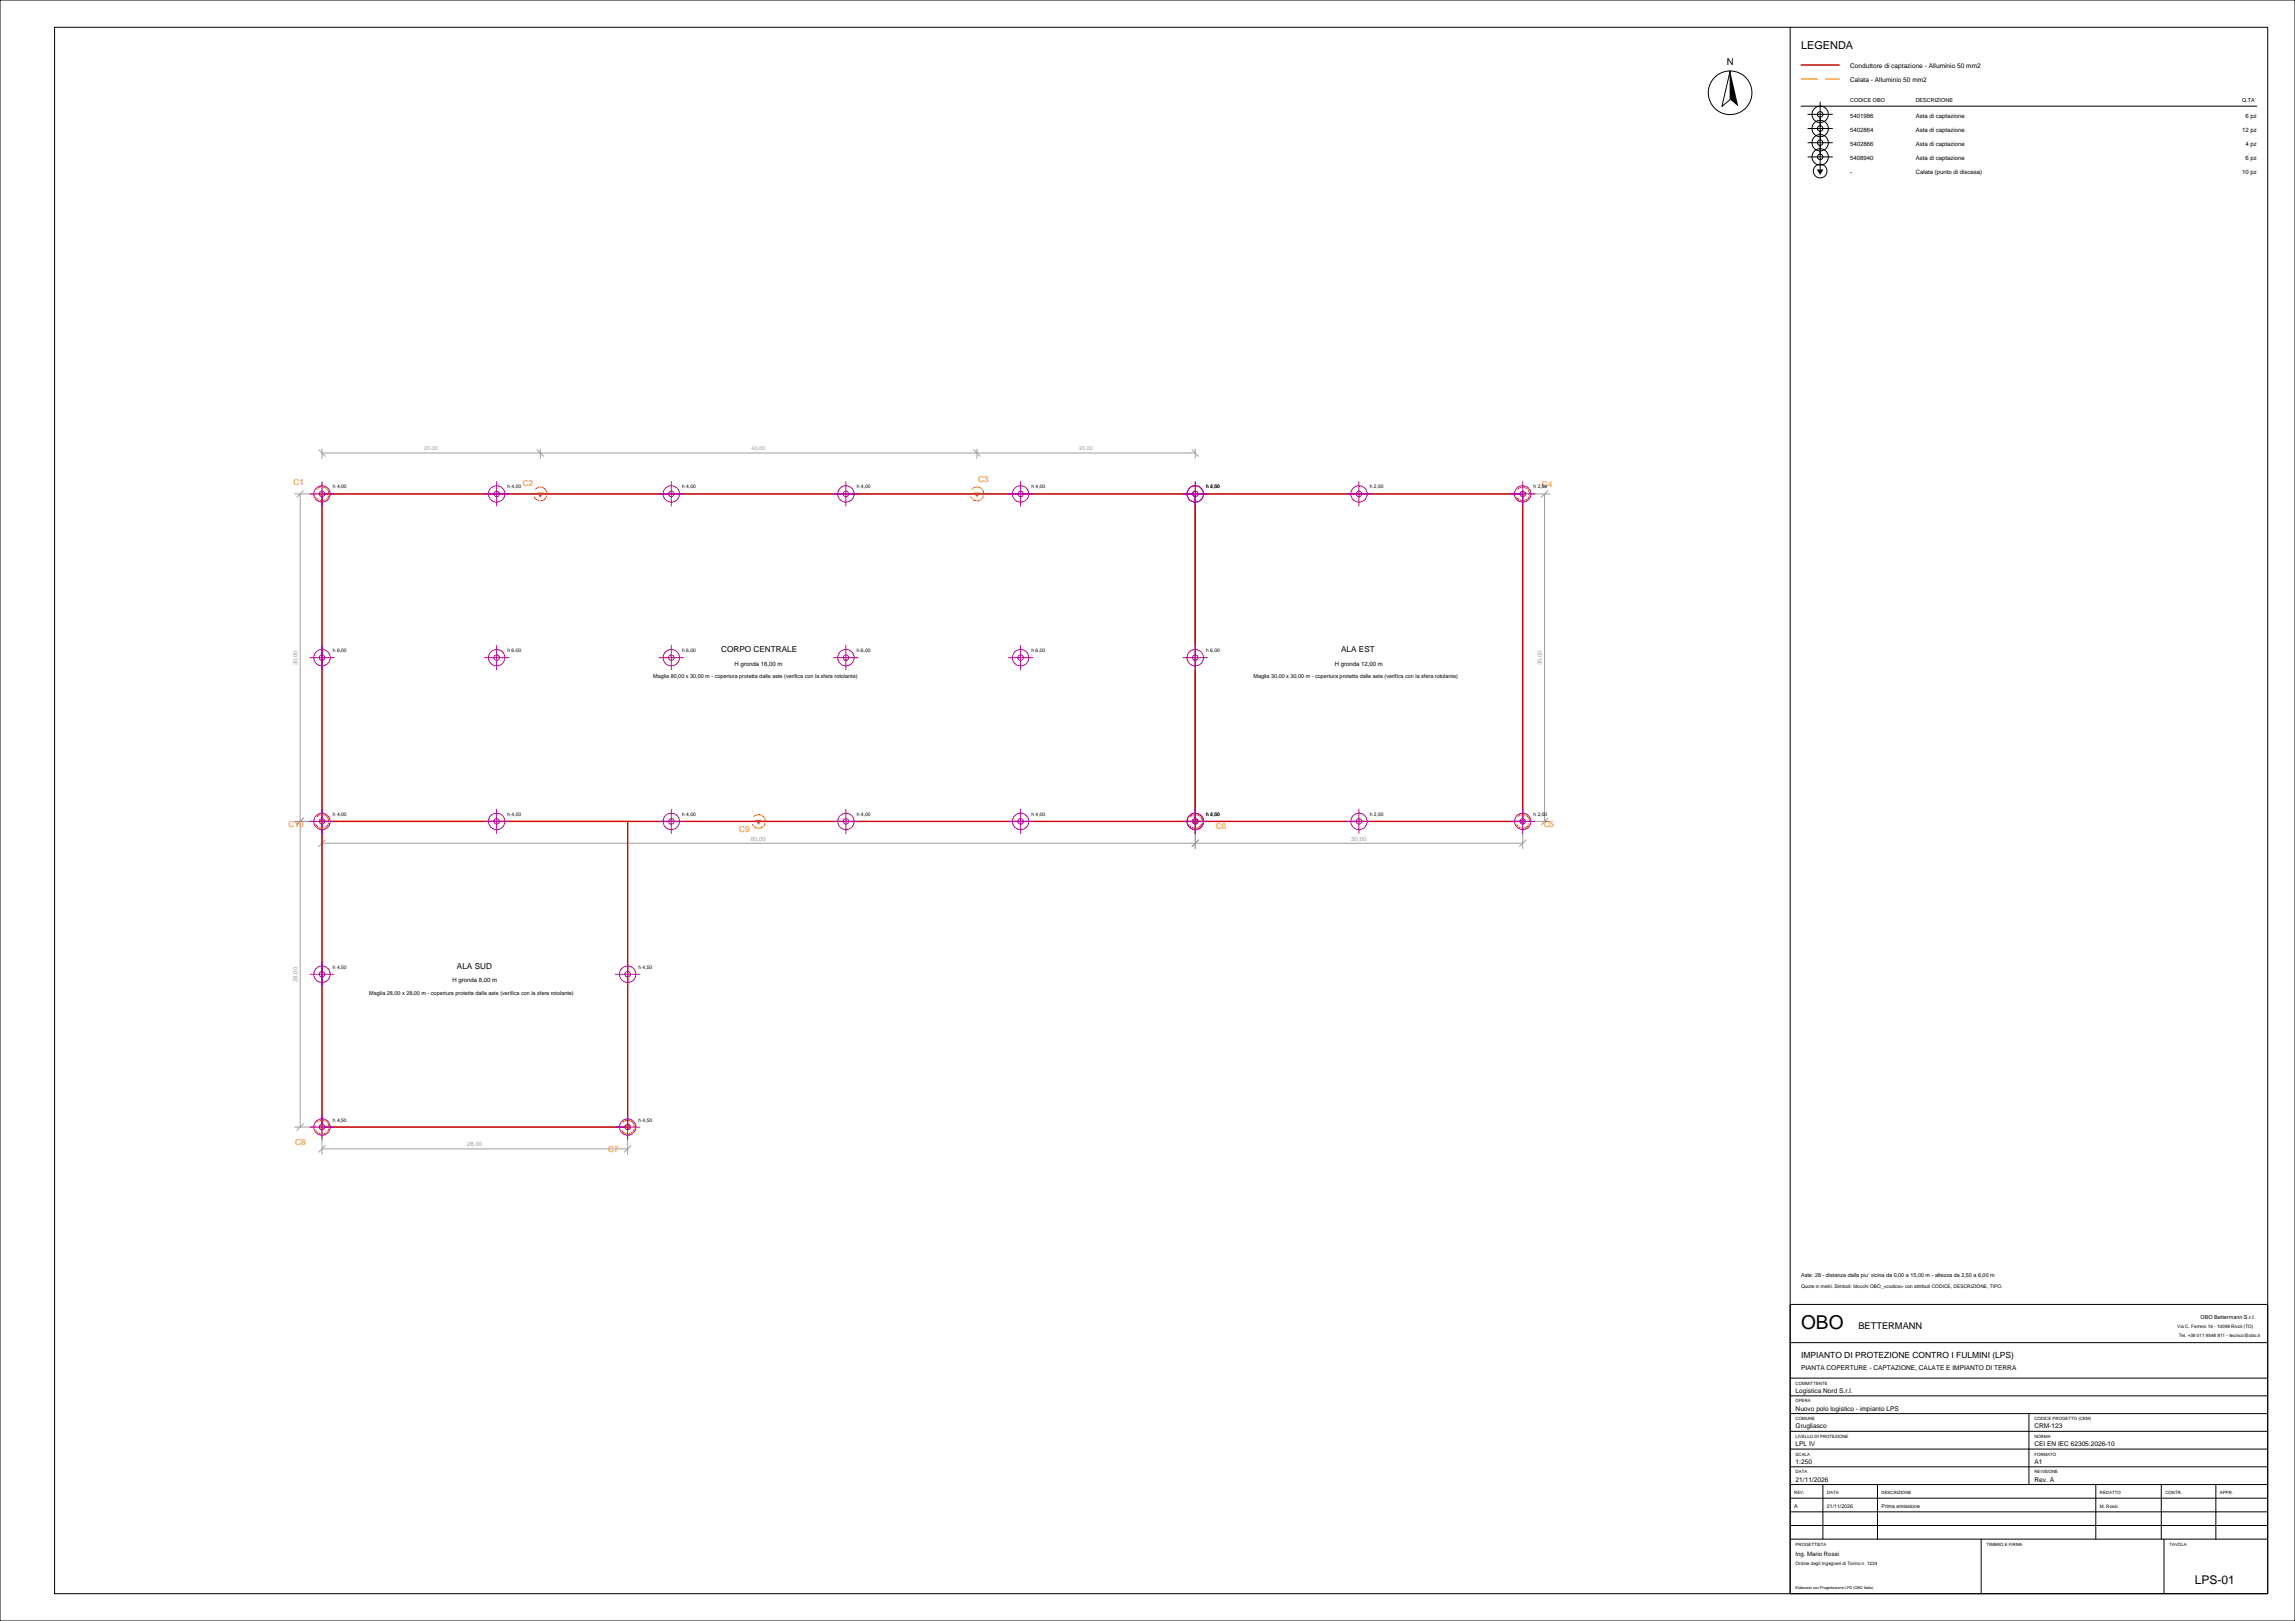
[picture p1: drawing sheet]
<svg xmlns="http://www.w3.org/2000/svg" width="841mm" height="594mm" viewBox="0 0 841 594" stroke-linecap="round" stroke-linejoin="round" font-family="sans-serif">
<defs><g id="words">
<text font-size="7" x="660" y="487">OBO</text>
<text font-size="4.4" x="804.3" y="580.5">LPS-01</text>
<text font-size="4" x="660" y="18">LEGENDA</text>
<text font-size="3.5" x="632.8" y="24">N</text>
<text font-size="3.4" x="681" y="487">BETTERMANN</text>
<text font-size="3.1" x="660" y="497.5">IMPIANTO DI PROTEZIONE CONTRO I FULMINI (LPS)</text>
<g font-size="3" fill="#f28000">
<text x="107.5" y="177.8">C1</text>
<text x="191.5" y="178.2">C2</text>
<text x="358.5" y="176.5">C3</text>
<text x="565" y="178.4">C4</text>
<text x="105.8" y="303.1">C10</text>
<text x="270.9" y="305">C9</text>
<text x="445.6" y="303.7">C6</text>
<text x="565.7" y="302.9">C5</text>
<text x="108.2" y="419.4">C8</text>
<text x="222.9" y="422.1">C7</text>
</g>
<g font-size="3">
<text x="264.3" y="239">CORPO CENTRALE</text>
<text x="491.5" y="239">ALA EST</text>
<text x="167.5" y="355">ALA SUD</text>
</g>
<g font-size="2.4">
<text x="678" y="25">Conduttore di captazione - Alluminio 50 mm2</text>
<text x="678" y="30.2">Calata - Alluminio 50 mm2</text>
<text x="660" y="502.2">PIANTA COPERTURE - CAPTAZIONE, CALATE E IMPIANTO DI TERRA</text>
<text x="658" y="510.4">Logistica Nord S.r.l.</text>
<text x="658" y="516.9">Nuovo polo logistico - impianto LPS</text>
<text x="658" y="523.4">Grugliasco</text>
<text x="745.5" y="523.4">CRM-123</text>
<text x="658" y="529.9">LPL IV</text>
<text x="745.5" y="529.9">CEI EN IEC 62305:2026-10</text>
<text x="658" y="536.4">1:250</text>
<text x="745.5" y="536.4">A1</text>
<text x="658" y="542.9">21/11/2026</text>
<text x="745.5" y="542.9">Rev. A</text>
</g>
<g font-size="2.2">
<text x="678" y="43.1">5401986</text>
<text x="702" y="43.1">Asta di captazione</text>
<text x="822.8" y="43.1">6 pz</text>
<text x="678" y="48.3">5402864</text>
<text x="678" y="53.5">5402866</text>
<text x="702" y="48.3">Asta di captazione</text>
<text x="702" y="53.5">Asta di captazione</text>
<text x="821.6" y="48.3">12 pz</text>
<text x="822.8" y="53.5">4 pz</text>
<text x="678" y="58.7">5408940</text>
<text x="702" y="58.7">Asta di captazione</text>
<text x="822.8" y="58.7">6 pz</text>
<text x="678" y="63.9">-</text>
<text x="702" y="63.9">Calata (punto di discesa)</text>
<text x="821.6" y="63.9">10 pz</text>
<text x="269.1" y="244">H gronda 16,00 m</text>
<text x="489.1" y="244">H gronda 12,00 m</text>
<text x="165.8" y="360">H gronda 8,00 m</text>
<text x="658" y="570.2">Ing. Mario Rossi</text>
</g>
<g font-size="2.2" fill="#9e9e9e">
<text x="109" y="243.8" transform="rotate(-90 109 243.8)">30,00</text>
<text x="565" y="243.8" transform="rotate(-90 565 243.8)">30,00</text>
<text x="275.2" y="308">80,00</text>
<text x="495.2" y="308">30,00</text>
<text x="109" y="359.8" transform="rotate(-90 109 359.8)">28,00</text>
<text x="171.2" y="420">28,00</text>
</g>
<g font-size="2">
<text x="678" y="37.4">CODICE OBO</text>
<text x="702" y="37.4">DESCRIZIONE</text>
<text x="821.6" y="37.4">Q.TA'</text>
<text x="239.3" y="248.5">Maglia 80,00 x 30,00 m - copertura protetta dalle aste (verifica con la sfera rotolante)</text>
<text x="459.3" y="248.5">Maglia 30,00 x 30,00 m - copertura protetta dalle aste (verifica con la sfera rotolante)</text>
<text x="135.3" y="364.5">Maglia 28,00 x 28,00 m - copertura protetta dalle aste (verifica con la sfera rotolante)</text>
<text x="660" y="468">Aste: 28 - distanza dalla piu' vicina da 0,00 a 15,00 m - altezza da 2,50 a 6,00 m</text>
<text x="806.4" y="483.2">OBO Bettermann S.r.l.</text>
<text x="657.5" y="552.6">A</text>
</g>
<g font-size="2" fill="#9e9e9e">
<text x="155.4" y="164.8">20,00</text>
<text x="275.4" y="164.8">40,00</text>
<text x="395.4" y="164.8">20,00</text>
</g>
<g font-size="1.9">
<text x="669.5" y="552.6">21/11/2026</text>
<text x="689.5" y="552.6">Prima emissione</text>
</g>
<g font-size="1.8">
<text x="122" y="179">h 4,00</text>
<text x="186" y="179">h 4,00</text>
<text x="250" y="179">h 4,00</text>
<text x="314" y="179">h 4,00</text>
<text x="378" y="179">h 4,00</text>
<text x="442" y="179">h 4,00</text>
<text x="442" y="179">h 2,50</text>
<text x="502" y="179">h 2,50</text>
<text x="562" y="179">h 2,50</text>
<text x="122" y="239">h 6,00</text>
<text x="186" y="239">h 6,00</text>
<text x="250" y="239">h 6,00</text>
<text x="314" y="239">h 6,00</text>
<text x="378" y="239">h 6,00</text>
<text x="442" y="239">h 6,00</text>
<text x="122" y="299">h 4,00</text>
<text x="186" y="299">h 4,00</text>
<text x="250" y="299">h 4,00</text>
<text x="314" y="299">h 4,00</text>
<text x="378" y="299">h 4,00</text>
<text x="442" y="299">h 4,00</text>
<text x="442" y="299">h 2,50</text>
<text x="502" y="299">h 2,50</text>
<text x="562" y="299">h 2,50</text>
<text x="122" y="355">h 4,50</text>
<text x="234" y="355">h 4,50</text>
<text x="122" y="411">h 4,50</text>
<text x="234" y="411">h 4,50</text>
<text x="660" y="472">Quote in metri. Simboli: blocchi OBO_&lt;codice&gt; con attributi CODICE, DESCRIZIONE, TIPO.</text>
</g>
<g font-size="1.7">
<text x="797.9" y="486.6">Via C. Ferrero 16 - 10098 Rivoli (TO)</text>
<text x="798.4" y="489.8">Tel. +39 011 9548 811 - tecnico@obo.it</text>
<text x="769.5" y="552.6">M. Rossi</text>
<text x="658" y="573.6">Ordine degli Ingegneri di Torino n. 1234</text>
</g>
<g font-size="1.6">
<text x="658" y="507.4">COMMITTENTE</text>
<text x="658" y="513.9">OPERA</text>
<text x="658" y="520.4">COMUNE</text>
<text x="745.5" y="520.4">CODICE PROGETTO (CRM)</text>
<text x="658" y="526.9">LIVELLO DI PROTEZIONE</text>
<text x="745.5" y="526.9">NORMA</text>
<text x="658" y="533.4">SCALA</text>
<text x="745.5" y="533.4">FORMATO</text>
<text x="658" y="539.9">DATA</text>
<text x="745.5" y="539.9">REVISIONE</text>
<text x="657.5" y="547.4">REV.</text>
<text x="669.5" y="547.4">DATA</text>
<text x="689.5" y="547.4">DESCRIZIONE</text>
<text x="769.5" y="547.4">REDATTO</text>
<text x="793.5" y="547.4">CONTR.</text>
<text x="813.5" y="547.4">APPR.</text>
<text x="658" y="566.6">PROGETTISTA</text>
<text x="728" y="566.6">TIMBRO E FIRMA</text>
<text x="795" y="566.6">TAVOLA</text>
</g>
<text font-size="1.4" x="658" y="582.4">Elaborato con Progettazione LPS (OBO Italia)</text>
</g></defs>
<path d="M0 0h841v594h-841zM20 10h811v574h-811zM656 10v574" fill="none" stroke="#000" stroke-width=".37"/>
<path d="M118 181h320v120h-320zM438 181h120v120h-120zM118 301h112v112h-112z" fill="none" stroke="#737373" stroke-width=".37"/>
<g fill="none" stroke="#9e9e9e" stroke-width=".37">
<path d="M111.2 179.8l-2.4 2.4M567.2 179.8l-2.4 2.4M108 181h8M110 181v232M560 181h8M566 181v120M111.2 299.8l-2.4 2.4M567.2 299.8l-2.4 2.4M108 301h8M118 309h440M118 303v8M119.2 307.8l-2.4 2.4"/>
<path d="M438 303v8M439.2 307.8l-2.4 2.4M558 303v8M559.2 307.8l-2.4 2.4M560 301h8M108 413h8M111.2 411.8l-2.4 2.4M118 415v8M119.2 419.8l-2.4 2.4M230 415v8M231.2 419.8l-2.4 2.4M118 421h112"/>
</g>
<path d="M118 181h320v120h-320zM438 181h120v120h-120M118 301v112h112v-112" fill="none" stroke="#d90000" stroke-width=".5"/>
<circle cx="118" cy="181" r="2.5" fill="none" stroke="#f28000" stroke-width=".4" stroke-dasharray="6 3"/>
<path d="M116.8 180.4h2.4l-1.2 2z" fill="#f28000"/>
<circle cx="198" cy="181" r="2.5" fill="none" stroke="#f28000" stroke-width=".4" stroke-dasharray="6 3"/>
<path d="M196.8 180.4h2.4l-1.2 2z" fill="#f28000"/>
<circle cx="358" cy="181" r="2.5" fill="none" stroke="#f28000" stroke-width=".4" stroke-dasharray="6 3"/>
<path d="M356.8 180.4h2.4l-1.2 2z" fill="#f28000"/>
<circle cx="558" cy="181" r="2.5" fill="none" stroke="#f28000" stroke-width=".4" stroke-dasharray="6 3"/>
<path d="M556.8 180.4h2.4l-1.2 2z" fill="#f28000"/>
<circle cx="558" cy="301" r="2.5" fill="none" stroke="#f28000" stroke-width=".4" stroke-dasharray="6 3"/>
<path d="M556.8 300.4h2.4l-1.2 2z" fill="#f28000"/>
<circle cx="438" cy="301" r="2.5" fill="none" stroke="#f28000" stroke-width=".4" stroke-dasharray="6 3"/>
<path d="M436.8 300.4h2.4l-1.2 2z" fill="#f28000"/>
<circle cx="230" cy="413" r="2.5" fill="none" stroke="#f28000" stroke-width=".4" stroke-dasharray="6 3"/>
<path d="M228.8 412.4h2.4l-1.2 2z" fill="#f28000"/>
<circle cx="118" cy="413" r="2.5" fill="none" stroke="#f28000" stroke-width=".4" stroke-dasharray="6 3"/>
<path d="M116.8 412.4h2.4l-1.2 2z" fill="#f28000"/>
<circle cx="278" cy="301" r="2.5" fill="none" stroke="#f28000" stroke-width=".4" stroke-dasharray="6 3"/>
<path d="M276.8 300.4h2.4l-1.2 2z" fill="#f28000"/>
<circle cx="118" cy="301" r="2.5" fill="none" stroke="#f28000" stroke-width=".4" stroke-dasharray="6 3"/>
<path d="M116.8 300.4h2.4l-1.2 2z" fill="#f28000"/>
<path d="M116.8 164.8l2.4 2.4M118 166h320M118 164.5v3.5M196.8 164.8l2.4 2.4M198 164.5v3.5M356.8 164.8l2.4 2.4M358 164.5v3.5M436.8 164.8l2.4 2.4M438 164.5v3.5" fill="none" stroke="#9e9e9e" stroke-width=".37"/>
<g fill="none" stroke="#b300b3" stroke-width=".37">
<path d="M118 176.5v9M182 176.5v9M246 176.5v9M310 176.5v9M374 176.5v9M438 176.5v9M498 176.5v9M558 176.5v9M113.5 181h9M177.5 181h9M241.5 181h9M305.5 181h9"/>
<path d="M369.5 181h9M433.5 181h9M493.5 181h9M553.5 181h9M118 236.5v9M182 236.5v9M246 236.5v9M310 236.5v9M374 236.5v9M438 236.5v9M113.5 241h9M177.5 241h9"/>
<path d="M241.5 241h9M305.5 241h9M369.5 241h9M433.5 241h9M118 296.5v9M182 296.5v9M246 296.5v9M310 296.5v9M374 296.5v9M438 296.5v9M498 296.5v9M558 296.5v9"/>
<path d="M113.5 301h9M177.5 301h9M241.5 301h9M305.5 301h9M369.5 301h9M433.5 301h9M493.5 301h9M553.5 301h9M113.5 357h9M118 352.5v9M225.5 357h9M230 352.5v9"/>
<path d="M113.5 413h9M118 408.5v9M225.5 413h9M230 408.5v9"/>
<circle cx="118" cy="181" r="1"/>
<circle cx="118" cy="181" r="3"/>
<circle cx="182" cy="181" r="1"/>
<circle cx="182" cy="181" r="3"/>
<circle cx="246" cy="181" r="1"/>
<circle cx="246" cy="181" r="3"/>
<circle cx="310" cy="181" r="1"/>
<circle cx="310" cy="181" r="3"/>
<circle cx="374" cy="181" r="1"/>
<circle cx="374" cy="181" r="3"/>
<circle cx="438" cy="181" r="1"/>
<circle cx="438" cy="181" r="3"/>
<circle cx="498" cy="181" r="1"/>
<circle cx="498" cy="181" r="3"/>
<circle cx="558" cy="181" r="1"/>
<circle cx="558" cy="181" r="3"/>
<circle cx="118" cy="241" r="1"/>
<circle cx="118" cy="241" r="3"/>
<circle cx="182" cy="241" r="1"/>
<circle cx="182" cy="241" r="3"/>
<circle cx="246" cy="241" r="1"/>
<circle cx="246" cy="241" r="3"/>
<circle cx="310" cy="241" r="1"/>
<circle cx="310" cy="241" r="3"/>
<circle cx="374" cy="241" r="1"/>
<circle cx="374" cy="241" r="3"/>
<circle cx="438" cy="241" r="1"/>
<circle cx="438" cy="241" r="3"/>
<circle cx="118" cy="301" r="1"/>
<circle cx="118" cy="301" r="3"/>
<circle cx="182" cy="301" r="1"/>
<circle cx="182" cy="301" r="3"/>
<circle cx="246" cy="301" r="1"/>
<circle cx="246" cy="301" r="3"/>
<circle cx="310" cy="301" r="1"/>
<circle cx="310" cy="301" r="3"/>
<circle cx="374" cy="301" r="1"/>
<circle cx="374" cy="301" r="3"/>
<circle cx="438" cy="301" r="1"/>
<circle cx="438" cy="301" r="3"/>
<circle cx="498" cy="301" r="1"/>
<circle cx="498" cy="301" r="3"/>
<circle cx="558" cy="301" r="1"/>
<circle cx="558" cy="301" r="3"/>
<circle cx="118" cy="357" r="1"/>
<circle cx="118" cy="357" r="3"/>
<circle cx="230" cy="357" r="1"/>
<circle cx="230" cy="357" r="3"/>
<circle cx="118" cy="413" r="1"/>
<circle cx="118" cy="413" r="3"/>
<circle cx="230" cy="413" r="1"/>
<circle cx="230" cy="413" r="3"/>
</g>
<g fill="none" stroke="#000" stroke-width=".37">
<path d="M634 26v10.5l-3 2.5zM660 38.9h167M667 37.4v24.6M662.5 41.9h9M662.5 47.1h9M662.5 52.3h9M662.5 57.5h9M656 478h175v106h-175zM656 492h175M656 505h175M656 511.5h175M656 518h175"/>
<path d="M743.5 518v26M656 524.5h175M656 531h175M656 537.5h175M656 544h175M656 549h175M656 554h175M656 559h175M668 544v20M688 544v20M768 544v20M792 544v20"/>
<path d="M812 544v20M656 564h175M726 564v20M793 564v20"/>
<circle cx="634" cy="34" r="8"/>
<circle cx="667" cy="47.1" r="1"/>
<circle cx="667" cy="52.3" r="1"/>
<circle cx="667" cy="57.5" r="1"/>
<circle cx="667" cy="41.9" r="1"/>
<circle cx="667" cy="41.9" r="3"/>
<circle cx="667" cy="57.5" r="3"/>
<circle cx="667" cy="52.3" r="3"/>
<circle cx="667" cy="47.1" r="3"/>
<circle cx="667" cy="62.7" r="2.5"/>
</g>
<path d="M634 26l3 13-3-2.5zM665.8 62.1h2.4l-1.2 2z" fill="#000"/>
<path d="M660 23.8h14" fill="none" stroke="#d90000" stroke-width=".5"/>
<path d="M660 29h14" fill="none" stroke="#f28000" stroke-width=".4" stroke-dasharray="6 3"/>
<use href="#words"/>
</svg>
